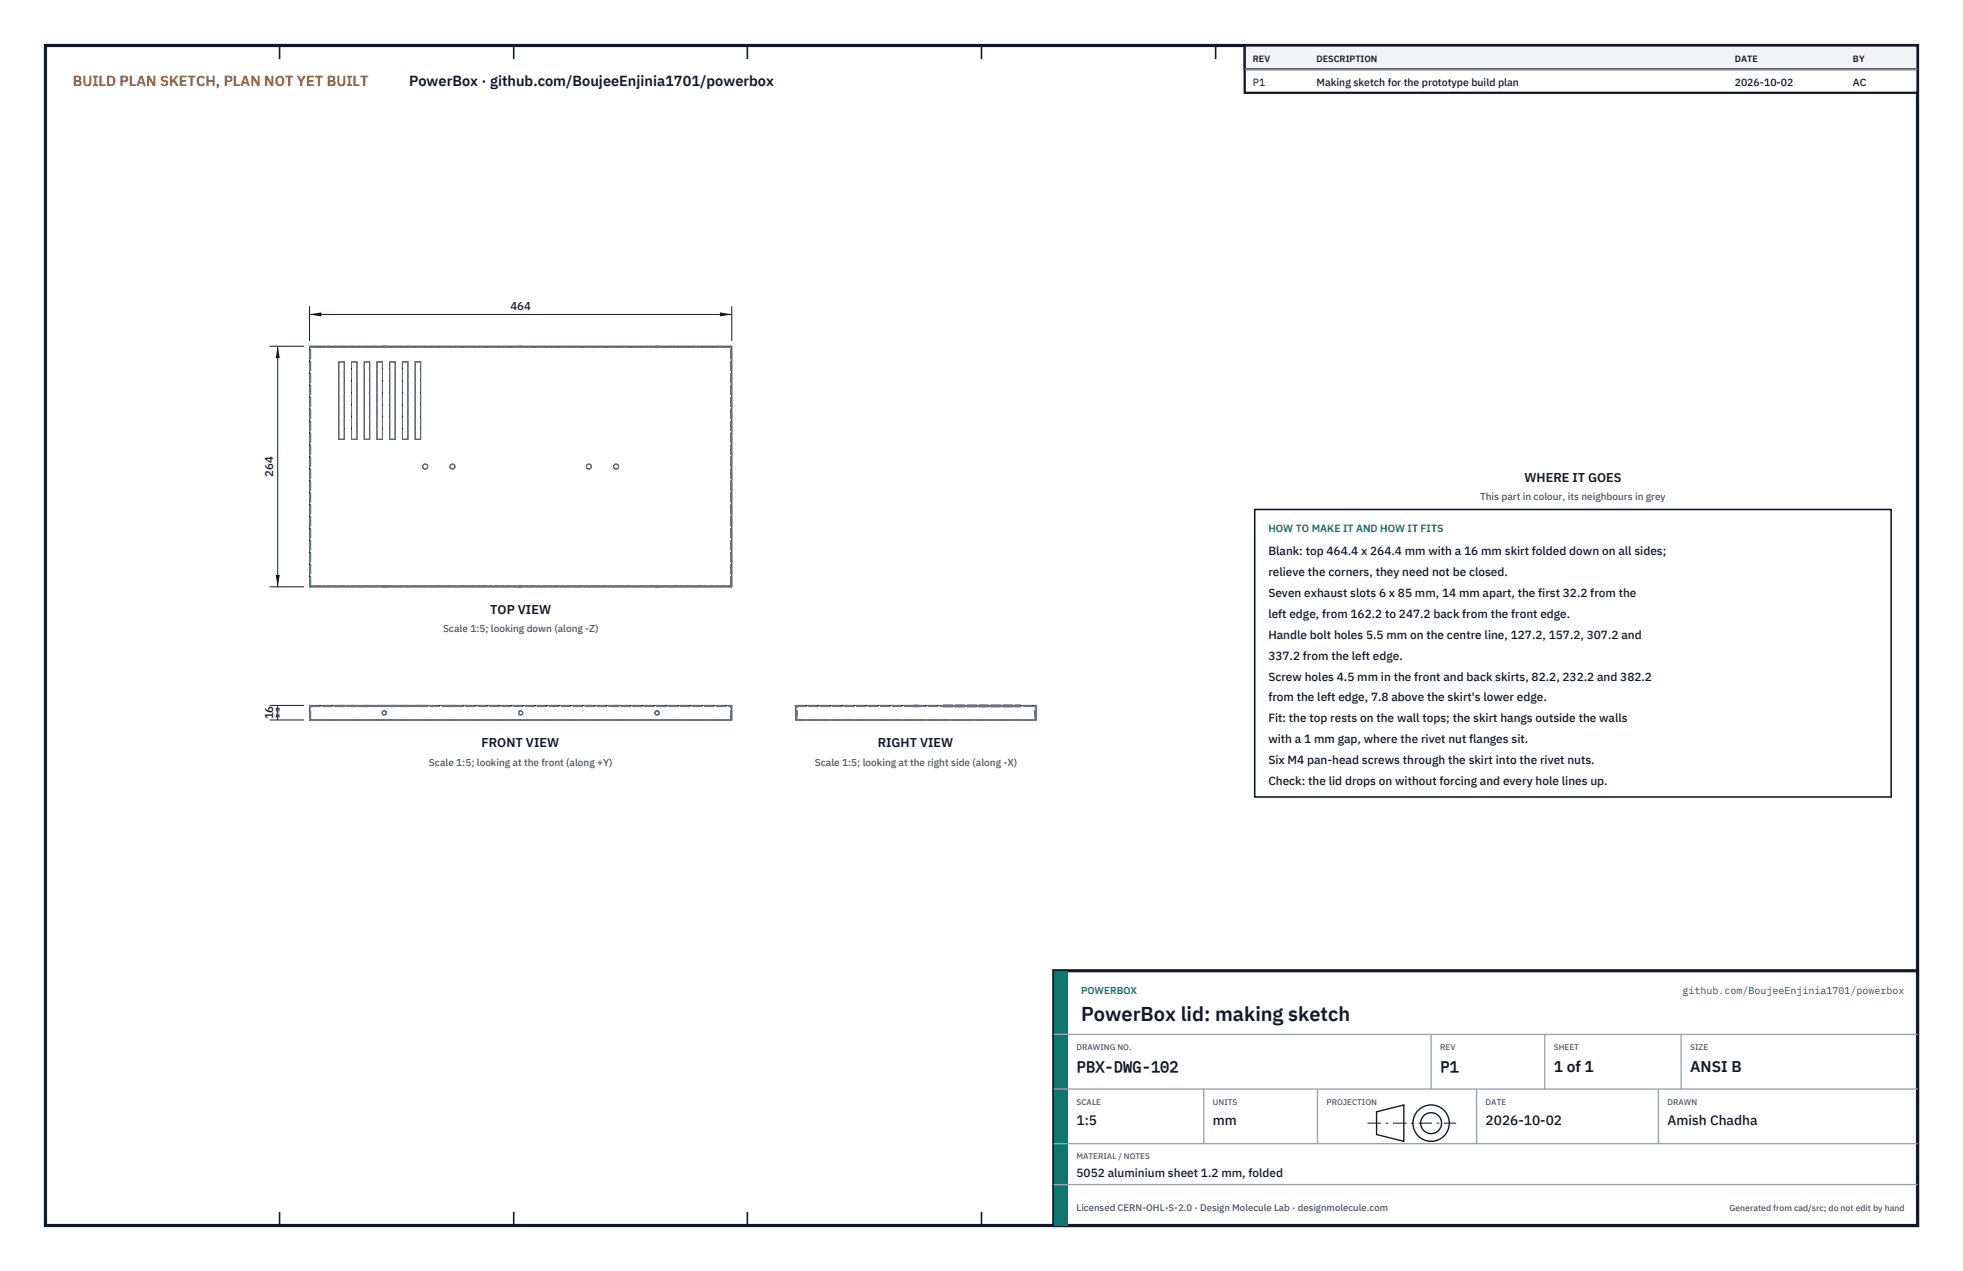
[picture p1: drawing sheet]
<svg xmlns="http://www.w3.org/2000/svg" width="432mm" height="279mm" viewBox="0 0 432 279" stroke-linecap="round" stroke-linejoin="round" font-family="sans-serif">
<defs><g id="words">
<text font-size="4.4" fill="#111827" x="237.8" y="224.4">PowerBox lid: making sketch</text>
<g font-size="3.4" fill="#111827">
<text x="236.8" y="235.6">PBX-DWG-102</text>
<text x="316.8" y="235.6">P1</text>
<text x="341.8" y="235.6">1 of 1</text>
<text x="371.8" y="235.6">ANSI B</text>
</g>
<text font-size="3.2" fill="#b45309" x="16" y="19">BUILD PLAN SKETCH, PLAN NOT YET BUILT</text>
<text font-size="3.2" fill="#111827" x="90" y="19">PowerBox · github.com/BoujeeEnjinia1701/powerbox</text>
<g font-size="3" fill="#111827">
<text x="236.8" y="247.2">1:5</text>
<text x="266.8" y="247.2">mm</text>
<text x="326.8" y="247.2">2026-10-02</text>
<text x="366.8" y="247.2">Amish Chadha</text>
</g>
<g font-size="2.8" fill="#111827">
<text x="335.3" y="106">WHERE IT GOES</text>
<text x="107.8" y="135">TOP VIEW</text>
<text x="105.9" y="164.3">FRONT VIEW</text>
<text x="193.1" y="164.3">RIGHT VIEW</text>
</g>
<g font-size="2.6" fill="#111827">
<text x="279" y="122">Blank: top 464.4 x 264.4 mm with a 16 mm skirt folded down on all sides;</text>
<text x="279" y="126.6">relieve the corners, they need not be closed.</text>
<text x="279" y="131.2">Seven exhaust slots 6 x 85 mm, 14 mm apart, the first 32.2 from the</text>
<text x="279" y="135.8">left edge, from 162.2 to 247.2 back from the front edge.</text>
<text x="279" y="140.4">Handle bolt holes 5.5 mm on the centre line, 127.2, 157.2, 307.2 and</text>
<text x="279" y="145">337.2 from the left edge.</text>
<text x="279" y="149.6">Screw holes 4.5 mm in the front and back skirts, 82.2, 232.2 and 382.2</text>
<text x="279" y="154.2">from the left edge, 7.8 above the skirt's lower edge.</text>
<text x="279" y="158.8">Fit: the top rests on the wall tops; the skirt hangs outside the walls</text>
<text x="279" y="163.4">with a 1 mm gap, where the rivet nut flanges sit.</text>
<text x="279" y="168">Six M4 pan-head screws through the skirt into the rivet nuts.</text>
<text x="279" y="172.6">Check: the lid drops on without forcing and every hole lines up.</text>
<text x="236.8" y="258.8">5052 aluminium sheet 1.2 mm, folded</text>
</g>
<g font-size="2.5" fill="#111827">
<text x="112.3" y="68.1">464</text>
<text x="60.1" y="104.8" transform="rotate(-90 60.1 104.8)">264</text>
<text x="60.1" y="158.2" transform="rotate(-90 60.1 158.2)">16</text>
</g>
<g font-size="2.3" fill="#111827">
<text x="275.6" y="18.8">P1</text>
<text x="289.6" y="18.8">Making sketch for the prototype build plan</text>
<text x="381.6" y="18.8">2026-10-02</text>
<text x="407.6" y="18.8">AC</text>
</g>
<text font-size="2.3" fill="#0f766e" x="279" y="117">HOW TO MAKE IT AND HOW IT FITS</text>
<g font-size="2.2" fill="#4b5563">
<text x="325.6" y="110">This part in colour, its neighbours in grey</text>
<text x="97.4" y="139">Scale 1:5; looking down (along -Z)</text>
<text x="94.4" y="168.3">Scale 1:5; looking at the front (along +Y)</text>
<text x="179.2" y="168.3">Scale 1:5; looking at the right side (along -X)</text>
</g>
<g font-size="2.2" fill="#0f766e">
<text x="237.8" y="218.4">POWERBOX</text>
<text x="370.1" y="218.4">github.com/BoujeeEnjinia1701/powerbox</text>
</g>
<text font-size="2.1" fill="#4b5563" x="236.8" y="266.2">Licensed CERN-OHL-S-2.0 · Design Molecule Lab · designmolecule.com</text>
<g font-size="2" fill="#111827">
<text x="275.6" y="13.6">REV</text>
<text x="289.6" y="13.6">DESCRIPTION</text>
<text x="381.6" y="13.6">DATE</text>
<text x="407.6" y="13.6">BY</text>
</g>
<text font-size="1.9" fill="#4b5563" x="380.4" y="266.2">Generated from cad/src; do not edit by hand</text>
<g font-size="1.8" fill="#4b5563">
<text x="236.8" y="230.8">DRAWING NO.</text>
<text x="316.8" y="230.8">REV</text>
<text x="341.8" y="230.8">SHEET</text>
<text x="371.8" y="230.8">SIZE</text>
<text x="236.8" y="242.8">SCALE</text>
<text x="266.8" y="242.8">UNITS</text>
<text x="291.8" y="242.8">PROJECTION</text>
<text x="326.8" y="242.8">DATE</text>
<text x="366.8" y="242.8">DRAWN</text>
<text x="236.8" y="254.8">MATERIAL / NOTES</text>
</g>
</g></defs>
<path d="M10 10h411.8v259.4h-411.8z" fill="none" stroke="#111827" stroke-width=".7" stroke-linecap="butt"/>
<g fill="none" stroke="#111827" stroke-width=".35">
<path d="M61.5 10v3M113 10v3M164.4 10v3M215.9 10v3M267.4 10v3M318.9 10v3M370.3 10v3M61.5 266.4v3M113 266.4v3M164.4 266.4v3M215.9 266.4v3M267.4 266.4v3"/>
<path d="M318.9 266.4v3M370.3 266.4v3"/>
</g>
<g fill="none" stroke="#111727" stroke-width=".22">
<path d="M68.1 76.1h92.9v52.9h-92.9zM74.5 79.6h1.2v17h-1.2zM77.3 79.6h1.2v17h-1.2zM80.1 79.6h1.2v17h-1.2zM82.9 79.6h1.2v17h-1.2zM85.7 79.6h1.2v17h-1.2zM88.5 79.6h1.2v17h-1.2zM91.3 79.6h1.2v17h-1.2zM68.1 155.1h92.9v3.2h-92.9zM175 155.1h52.9v3.2h-52.9z"/>
<circle cx="93.5" cy="102.6" r=".55"/>
<circle cx="99.5" cy="102.6" r=".55"/>
<circle cx="129.5" cy="102.6" r=".55"/>
<circle cx="135.5" cy="102.6" r=".55"/>
<circle cx="84.5" cy="156.7" r=".45"/>
<circle cx="114.5" cy="156.7" r=".45"/>
<circle cx="144.5" cy="156.7" r=".45"/>
</g>
<g fill="none" stroke="#6a7180" stroke-width=".22" stroke-dasharray="2.1 .5">
<path d="M68.1 76.1h92.9M68.3 76.4h92.4M75.7 79.6h-1.2M78.5 79.6h-1.2M81.3 79.6h-1.2M84.1 76.1h.9M84.1 76.4h.9M84.1 76.1v.3M84.1 79.6h-1.2M85 76.1h-.9M85 76.4h-.9M85 76.1v.3"/>
<path d="M86.9 79.6h-1.2M89.7 79.6h-1.2M92.5 79.6h-1.2M114.1 76.1h.9M114.1 76.4h.9M114.1 76.1v.3M115 76.1h-.9M115 76.4h-.9M115 76.1v.3M144.1 76.1h.9M144.1 76.4h.9M144.1 76.1v.3"/>
<path d="M145 76.1h-.9M145 76.4h-.9M145 76.1v.3M160.7 76.4h-92.4M74.5 96.6v-17M75.7 96.6h-1.2M75.7 96.6v-17M77.3 96.6v-17M78.5 96.6h-1.2M78.5 96.6v-17M80.1 96.6v-17M81.3 96.6h-1.2"/>
<path d="M81.3 96.6v-17M82.9 96.6v-17M84.1 96.6h-1.2M84.1 96.6v-17M85.7 96.6v-17M86.9 96.6h-1.2M86.9 96.6v-17M88.5 96.6v-17M89.7 96.6h-1.2M89.7 96.6v-17M91.3 96.6v-17M92.5 96.6h-1.2"/>
<path d="M92.5 96.6v-17M68.1 129v-52.9M68.1 129h92.9M68.3 128.8v-52.4M68.3 128.8h92.4M84.1 129h.9M84.1 128.8h.9M84.1 128.8v.2M85 129h-.9M85 128.8v.2M85 128.8h-.9M114.1 129h.9"/>
<path d="M114.1 128.8h.9M114.1 128.8v.2M115 129h-.9M115 128.8v.2M115 128.8h-.9M144.1 129h.9M144.1 128.8h.9M144.1 128.8v.2M145 129h-.9M145 128.8v.2M145 128.8h-.9M160.7 128.8h-92.4"/>
<path d="M160.7 128.8v-52.4M161 129v-52.9M68.1 158.3v-3.2M68.1 155.1h92.9M68.1 158.3h92.9M68.3 155.3h92.4M68.3 158.3v-3M74.5 155.3v-.2M75.7 155.1h-1.2M75.7 155.3v-.2M75.7 155.3h-1.2M77.3 155.3v-.2"/>
<path d="M78.5 155.1h-1.2M78.5 155.3v-.2M78.5 155.3h-1.2M80.1 155.3v-.2M81.3 155.1h-1.2M81.3 155.3v-.2M81.3 155.3h-1.2M82.9 155.3v-.2M84.1 155.1h-1.2M84.1 155.3v-.2M84.1 155.3h-1.2M85.7 155.3v-.2"/>
<path d="M86.9 155.1h-1.2M86.9 155.3v-.2M86.9 155.3h-1.2M88.5 155.3v-.2M89.7 155.1h-1.2M89.7 155.3v-.2M89.7 155.3h-1.2M91.3 155.3v-.2M92.5 155.1h-1.2M92.5 155.3v-.2M92.5 155.3h-1.2M93 155.1h1.1"/>
<path d="M93 155.3h1.1M93 155.3v-.2M94.1 155.1h-1.1M94.1 155.3v-.2M94.1 155.3h-1.1M99 155.1h1.1M99 155.3h1.1M99 155.3v-.2M100.1 155.1h-1.1M100.1 155.3v-.2M100.1 155.3h-1.1M129 155.1h1.1"/>
<path d="M129 155.3h1.1M129 155.3v-.2M130.1 155.1h-1.1M130.1 155.3v-.2M130.1 155.3h-1.1M135 155.1h1.1M135 155.3h1.1M135 155.3v-.2M136.1 155.1h-1.1M136.1 155.3v-.2M136.1 155.3h-1.1M160.7 158.3h-92.4"/>
<path d="M160.7 158.3v-3M161 158.3v-3.2M175 158.3v-3.2M175 155.1h52.9M175 158.3h52.9M175 156.7v-.4M175 156.3v.9M175 157.2v-.5M175.3 158.3h52.4M175.3 156.7v-.4M175.3 156.3v.9M175.3 157.2v-.5"/>
<path d="M175.3 158.3v-3M175.3 155.3h52.4M175.3 156.3h-.3M175.3 157.2h-.3M200.9 155.1h.6M200.9 155.3h.6M200.9 155.3v-.2M201.5 155.1h.5M201.5 155.3h.5M202 155.1h-1.1M202 155.3h-1.1M202 155.3v-.2"/>
<path d="M207.5 155.1h17M207.5 155.3v-.2M207.5 155.3h17M224.5 155.3v-.2M227.7 156.7v-.4M227.7 156.3v.9M227.7 157.2v-.5M227.7 158.3v-3M227.9 158.3v-3.2M227.9 156.7v-.4M227.9 156.3v.9M227.9 157.2v-.5"/>
<path d="M227.9 156.3h-.2M227.9 157.2h-.2"/>
<circle cx="93.5" cy="102.6" r=".55"/>
<circle cx="99.5" cy="102.6" r=".55"/>
<circle cx="129.5" cy="102.6" r=".55"/>
<circle cx="135.5" cy="102.6" r=".55"/>
<circle cx="84.5" cy="156.7" r=".45"/>
<circle cx="114.5" cy="156.7" r=".45"/>
<circle cx="144.5" cy="156.7" r=".45"/>
</g>
<path d="M68.1 67.3v7.6M68.1 69.1h92.9M161 67.3v7.6" fill="none" stroke="#111827" stroke-width=".22"/>
<path d="M68.1 69.1l2.6-.4v.9zM158.4 68.7v.9l2.6-.5z" fill="#111827"/>
<path d="M59.3 76.1h7.6M61.1 76.1v52.9M59.3 129h7.6" fill="none" stroke="#111827" stroke-width=".22"/>
<path d="M61.1 76.1l-.5 2.6h.9zM60.6 126.4h.9l-.4 2.6z" fill="#111827"/>
<path d="M59.3 155.1h7.6M59.3 158.3h7.6M61.1 155.1v3.2" fill="none" stroke="#111827" stroke-width=".22"/>
<path d="M61.1 155.1l-.5 2.6h.9zM60.6 155.7h.9l-.4 2.6z" fill="#111827"/>
<path d="M276 112h140v63.2h-140z" fill="#fff" stroke="#111827" stroke-width=".35"/>
<path d="M273.8 10h148v10.4h-148z" fill="#fff" stroke="#111827" stroke-width=".5"/>
<path d="M273.8 10h148v5.2h-148z" fill="#f3f4f6" stroke="#111827" stroke-width=".5"/>
<path d="M273.8 15.2h148" fill="none" stroke="#9ca3af" stroke-width=".3"/>
<path d="M231.8 213.4h190v56h-190z" fill="#fff" stroke="#111827" stroke-width=".7" stroke-linecap="butt"/>
<path d="M231.8 213.4h3v56h-3z" fill="#0f766e"/>
<path d="M231.8 227.4h190M231.8 239.4h190M264.8 239.4v12M289.8 239.4v12M314.8 227.4v12M324.8 239.4v12M339.8 227.4v12M364.8 239.4v12M369.8 227.4v12M231.8 251.4h190M231.8 260.4h190" fill="none" stroke="#9ca3af" stroke-width=".3"/>
<g fill="none" stroke="#111827" stroke-width=".3">
<path d="M302.8 244.4l6-1.5v8l-6-1.5z"/>
<circle cx="314.8" cy="246.9" r="4"/>
<circle cx="314.8" cy="246.9" r="2.3"/>
</g>
<path d="M300.8 246.9h19.5" fill="none" stroke="#111827" stroke-width=".22" stroke-dasharray="3 1 .6 1" stroke-linecap="butt"/>
<use href="#words"/>
</svg>
